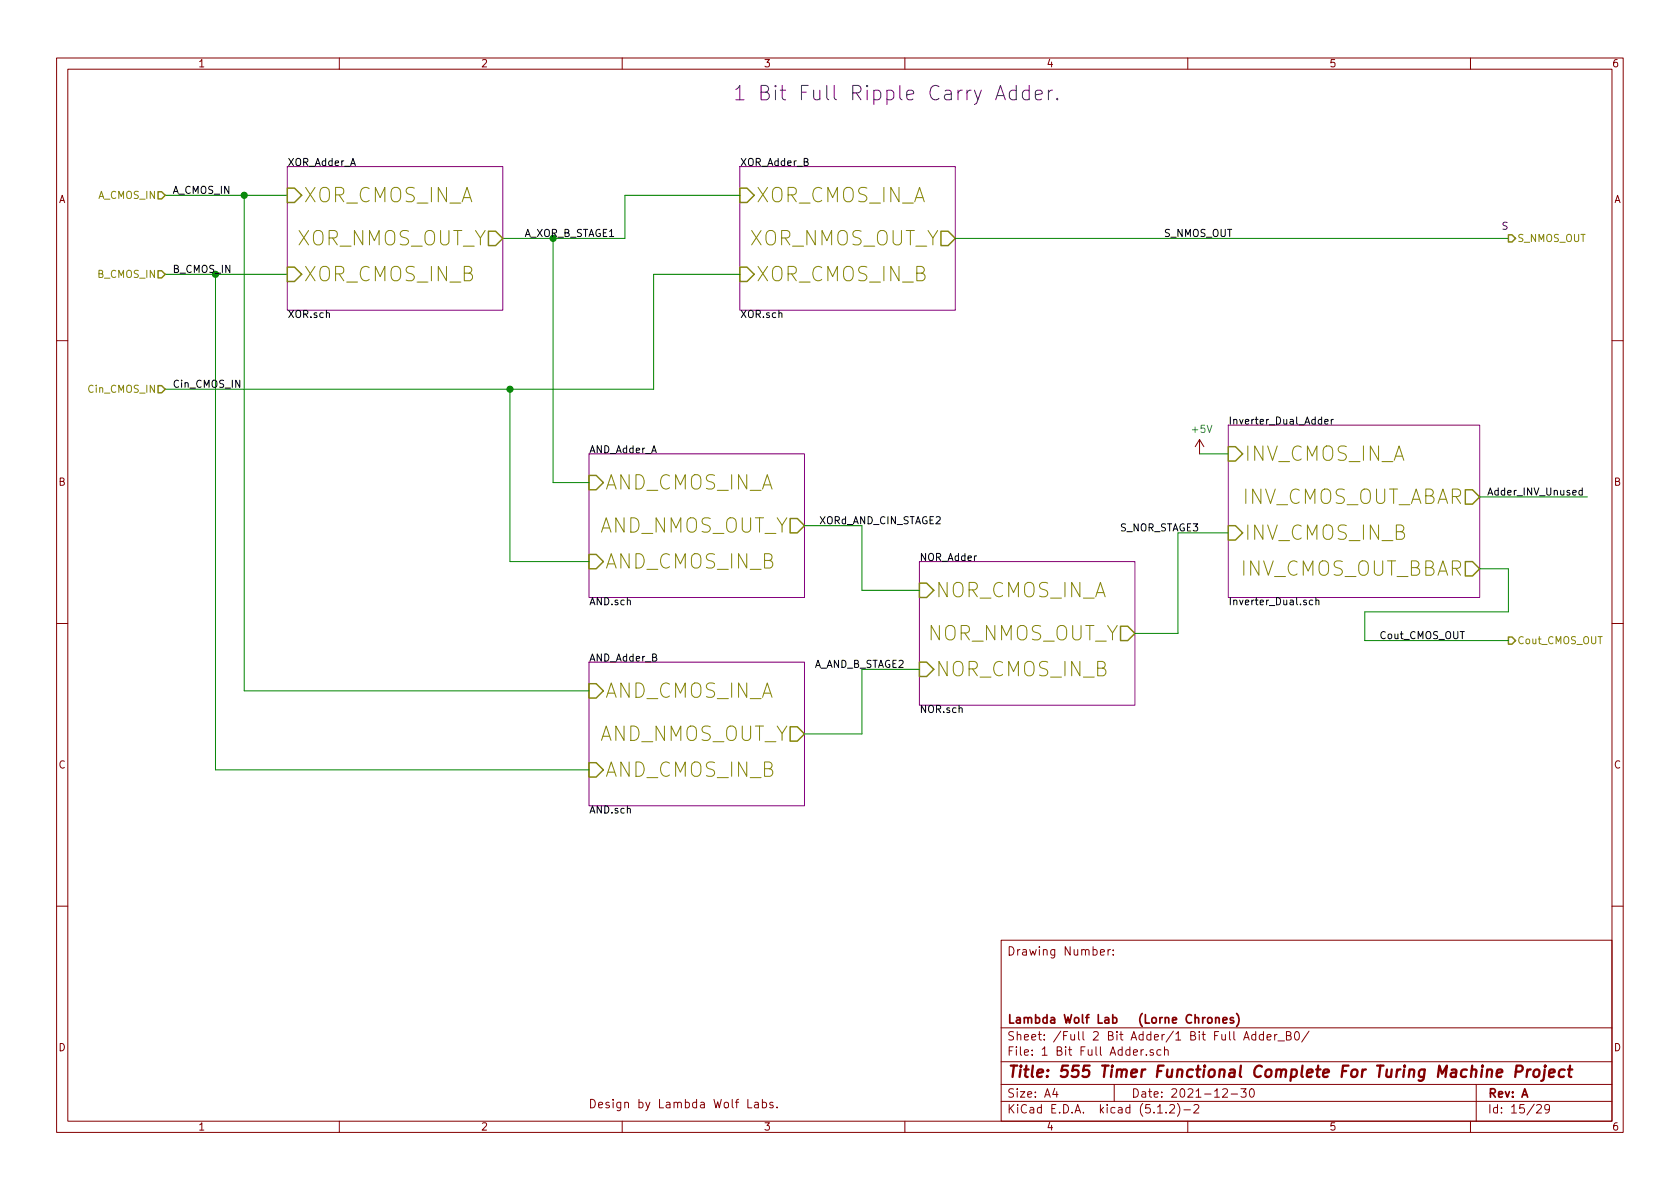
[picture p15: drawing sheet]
<svg xmlns="http://www.w3.org/2000/svg" width="297mm" height="210mm" viewBox="0 0 297 210" stroke-linecap="round" stroke-linejoin="round" font-family="sans-serif">
<defs><g id="words">
<text font-size="3.5" fill="#0000c2" x="129.5" y="17.8">1 Bit Full Ripple Carry Adder.</text>
<g font-size="3.5" fill="#848400">
<text x="53.6" y="35.8">XOR_CMOS_IN_A</text>
<text x="133.6" y="35.8">XOR_CMOS_IN_A</text>
<text x="52.1" y="43.4">XOR_NMOS_OUT_Y</text>
<text x="132.1" y="43.4">XOR_NMOS_OUT_Y</text>
<text x="53.6" y="49.8">XOR_CMOS_IN_B</text>
<text x="133.6" y="49.8">XOR_CMOS_IN_B</text>
<text x="220" y="81.5">INV_CMOS_IN_A</text>
<text x="106.9" y="86.6">AND_CMOS_IN_A</text>
<text x="218.7" y="89.1">INV_CMOS_OUT_ABAR</text>
<text x="105.4" y="94.2">AND_NMOS_OUT_Y</text>
<text x="220" y="95.5">INV_CMOS_IN_B</text>
<text x="106.9" y="100.6">AND_CMOS_IN_B</text>
<text x="218.7" y="101.8">INV_CMOS_OUT_BBAR</text>
<text x="165.4" y="105.7">NOR_CMOS_IN_A</text>
<text x="163.7" y="113.3">NOR_NMOS_OUT_Y</text>
<text x="165.4" y="119.6">NOR_CMOS_IN_B</text>
<text x="106.9" y="123.4">AND_CMOS_IN_A</text>
<text x="105.4" y="131.1">AND_NMOS_OUT_Y</text>
<text x="106.9" y="137.4">AND_CMOS_IN_B</text>
</g>
<text font-size="2.8" fill="#840000" x="178" y="190.5">Title: 555 Timer Functional Complete For Turing Machine Project</text>
<g font-size="2.1" fill="#840000">
<text x="178" y="169">Drawing Number:</text>
<text x="178" y="184">Sheet: /Full 2 Bit Adder/1 Bit Full Adder_B0/</text>
<text x="178" y="181">Lambda Wolf Lab</text>
<text x="197.1" y="181">(Lorne Chrones)</text>
<text x="178" y="186.7">File: 1 Bit Full Adder.sch</text>
<text x="104" y="196">Design by Lambda Wolf Labs.</text>
<text x="178" y="196.9">KiCad E.D.A. kicad (5.1.2)-2</text>
<text x="178" y="194.1">Size: A4</text>
<text x="200" y="194.1">Date: 2021-12-30</text>
<text x="263" y="194.1">Rev: A</text>
<text x="263" y="196.9">Id: 15/29</text>
</g>
<g font-size="1.8" fill="#840000">
<text x="35" y="11.9">1</text>
<text x="85" y="11.9">2</text>
<text x="135" y="11.9">3</text>
<text x="185" y="11.9">4</text>
<text x="235" y="11.9">5</text>
<text x="285" y="11.9">6</text>
<text x="10.4" y="35.9">A</text>
<text x="285.4" y="35.9">A</text>
<text x="10.4" y="85.9">B</text>
<text x="285.4" y="85.9">B</text>
<text x="10.4" y="135.9">C</text>
<text x="285.4" y="135.9">C</text>
<text x="10.4" y="185.9">D</text>
<text x="285.4" y="185.9">D</text>
<text x="35" y="199.9">1</text>
<text x="85" y="199.9">2</text>
<text x="135" y="199.9">3</text>
<text x="185" y="199.9">4</text>
<text x="235" y="199.9">5</text>
<text x="285" y="199.9">6</text>
</g>
<g font-size="1.8">
<text x="50.8" y="29.4">XOR_Adder_A</text>
<text x="130.8" y="29.4">XOR_Adder_B</text>
<text x="30.5" y="34.3">A_CMOS_IN</text>
<text x="92.7" y="41.9">A_XOR_B_STAGE1</text>
<text x="205.7" y="41.9">S_NMOS_OUT</text>
<text x="30.5" y="48.3">B_CMOS_IN</text>
<text x="50.8" y="56.2">XOR.sch</text>
<text x="130.8" y="56.2">XOR.sch</text>
<text x="30.5" y="68.6">Cin_CMOS_IN</text>
<text x="217.2" y="75.1">Inverter_Dual_Adder</text>
<text x="104.1" y="80.2">AND_Adder_A</text>
<text x="262.9" y="87.6">Adder_INV_Unused</text>
<text x="144.8" y="92.7">XORd_AND_CIN_STAGE2</text>
<text x="197.9" y="94">S_NOR_STAGE3</text>
<text x="162.6" y="99.2">NOR_Adder</text>
<text x="104.1" y="107">AND.sch</text>
<text x="217.2" y="107">Inverter_Dual.sch</text>
<text x="243.8" y="113">Cout_CMOS_OUT</text>
<text x="104.1" y="117">AND_Adder_B</text>
<text x="143.6" y="118.1">A_AND_B_STAGE2</text>
<text x="162.6" y="126.1">NOR.sch</text>
<text x="104.1" y="143.9">AND.sch</text>
</g>
<g font-size="1.8" fill="#848400">
<text x="17.4" y="35.2">A_CMOS_IN</text>
<text x="268.2" y="42.8">S_NMOS_OUT</text>
<text x="17.4" y="49.1">B_CMOS_IN</text>
<text x="15.8" y="69.5">Cin_CMOS_IN</text>
<text x="268.2" y="113.9">Cout_CMOS_OUT</text>
</g>
<text font-size="1.8" fill="#0000c2" x="265.4" y="40.6">S</text>
<text font-size="1.8" fill="#008484" x="210.9" y="76.5">+5V</text>
</g></defs>
<g fill="none" stroke="#840000" stroke-width=".18">
<path d="M10 10.3h277v189.9h-277zM12 12.2h273v186.1h-273zM60 10.3v1.9M110 10.3v1.9M160 10.3v1.9M210 10.3v1.9M260 10.3v1.9M10 60.2h2M212.1 77.7l-.8 1.3M212.1 77.7v2.6M212.1 77.7l.8 1.3M285 60.2h2"/>
<path d="M10 110.3h2M285 110.3h2M10 160.2h2M177 166.3h108v32h-108zM194.6 168.4l.7-.1-.1-.3-.4-.1-.2 .2v.7h.6M195.9 167.9v1M196.3 167.9l-.4 .3M196.8 168.8v.1M196.8 168v.1M285 160.2h2M60 198.3v1.9M110 198.3v1.9"/>
<path d="M132.2 194.4v1.5h.7M133.5 195h.5l.1 .9M134.1 195.3h-.5l-.2 .2 .2 .4 .5-.1M134.8 195l.4-.1 .3 .3v.6l-.3 .1-.4-.1M134.8 194.4v1.5M136.7 195l-.4-.1-.2 .2 .1 .2 .5 .2v.3h-.6M137.4 195.8v.1M160 198.3v1.9M177 194.8h108M177 191.8h108M177 187.8h108M177 181.8h108"/>
<path d="M186.5 192.5l-.4 1h1M186.8 193v1M197 191.8v3M201.8 185.6v1M202.2 185.6l-.4 .3M202.7 186.5v.1M203.9 185.7a.37 .37 0 0 0-.6 .1l.1 .2 .5 .2 .1 .1-.2 .3-.5-.1M204.7 196.8h.8M205.3 185.7l-.5-.1-.3 .3 .2 .6h.6M205.9 185.7h.1a.37 .37 0 0 1 .6 .1v.8M205.9 185.1v1.5M206.2 196.7v.1"/>
<path d="M206.8 195.5l.2-.2h.4l.2 .2 .1 .3-.1 .2-.8 .8h.9M208.2 195.1a1.71 1.71 0 0 1 0 2.3M209.3 196.3h1.2M210 198.3v1.9M211.1 195.5l.2-.2h.4l.3 .5-1 1h1M216.2 192.7l.2-.2h.4l.2 .5-.9 1h.9M217.7 193.5h1.1M219.4 192.5h.9l-.5 .6 .5 .1v.7l-.3 .1-.6-.1M219.9 183.9l.5-1.5 .5 1.5M220 183.5h.8M221.1 192.6l.2-.1a.8 .8 0 0 1 .5 .8 .8 .8 0 0 1-.5 .7 1 1 0 0 1-.2-1.4zM222 183l-.4-.1-.3 .3 .1 .6 .2 .1 .4-.1"/>
<path d="M222 182.4v1.5M223.4 183l-.4-.1-.3 .3v.6l.3 .1 .4-.1M223.4 182.4v1.5M224 183.4l.7-.1v-.3l-.5-.1-.2 .2 .1 .7h.6M225.4 182.9v1M225.8 182.9l-.4 .3M226 184.1h1.1M227.5 183.1l.7-.1v-.4l-.3-.2h-.4v1.5h.5l.2-.1 .1-.4-.1-.2-.3-.1M229.1 182.5l.1-.1a.8 .8 0 0 1 .6 .8 .8 .8 0 0 1-.6 .7 1 1 0 0 1-.1-1.4zM231.4 182.3l-1.3 2M260 198.3v1.9M261 191.8v6.5"/>
<path d="M271.7 195.5l.2-.2h.4l.2 .5-.9 1h.9M274 196l-.1 .1a.48 .48 0 0 1-.7 0v-.6a.48 .48 0 0 1 .7 0 1.27 1.27 0 0 1-.2 1.2l-.4 .1"/>
</g>
<path d="M264.6 189.8l1-.2v-.4h-.8l-.2 1 .2 .2 .6-.1M268 189.5h.8a.56 .56 0 0 0 .4-.5 .56 .56 0 0 0-.3-.6h-.8l-.2 2M270.1 189.1l-.2 1.3M270.6 189.1a.54 .54 0 0 0-.6 .4M271.3 189.3a.51 .51 0 0 1 .5-.2 .51 .51 0 0 1 .4 .4l-.1 .6a.54 .54 0 0 1-.5 .4 .54 .54 0 0 1-.5-.4zM273.1 189.1l-.2 1.7-.1 .2-.3 .1M273.2 188.4v.2l.1-.1-.1-.1v.2M273.9 189.8l1-.2-.1-.4-.5-.1-.4 .3v.9l.2 .1 .6-.1M276.7 189.2a.68 .68 0 0 0-1 .3l-.1 .6 .1 .2 .2 .1 .6-.1M277.2 189.1h.8M277.6 188.4l-.2 1.8 .1 .1 .3 .1" fill="none" stroke="#840000" stroke-width=".41"/>
<path d="M214.9 179.9v1M218.6 179.2a1.71 1.71 0 0 1 0 2.3M213.6 180.1l.2-.2 .4 .2v.7l-.2 .1-.4-.1zM214.9 180.1l.3-.2 .3 .1 .1 .9M216.2 180.4l.7-.1v-.3l-.5-.1-.2 .2 .1 .7h.6M218.1 180a.37 .37 0 0 0-.6 .1l.1 .3 .5 .1 .1 .1-.3 .3-.4-.1" fill="none" stroke="#840000" stroke-width=".3"/>
<path d="M50.8 29.5h38.1v25.4h-38.1zM130.8 29.5h38.1v25.4h-38.1zM217.2 75.2h44.4v30.5h-44.4zM104.1 80.3h38.1v25.4h-38.1zM162.6 99.3h38.1v25.4h-38.1zM104.1 117.1h38.1v25.4h-38.1z" fill="none" stroke="#840084" stroke-width=".18"/>
<g fill="none" stroke="#848400" stroke-width=".25">
<path d="M27.9 33.9h.7l.6 .6-.6 .7h-.7zM50.8 33.3h1.3l1.2 1.2-1.2 1.3h-1.3zM130.8 33.3h1.3l1.2 1.2-1.2 1.3h-1.3zM27.9 47.9h.7l.6 .6-.6 .6h-.7zM50.8 47.2h1.3l1.2 1.3-1.2 1.3h-1.3zM86.4 40.9h1.2l1.3 1.3-1.3 1.2h-1.2zM130.8 47.2h1.3l1.2 1.3-1.2 1.3h-1.3zM166.4 40.9h1.2l1.3 1.3-1.3 1.2h-1.2zM266.7 41.5h.6l.7 .7-.7 .6h-.6zM27.9 68.2h.7l.6 .6-.6 .7h-.7zM217.2 79h1.2l1.3 1.3-1.3 1.2h-1.2zM104.1 84.1h1.3l1.3 1.2-1.3 1.3h-1.3z"/>
<path d="M104.1 98h1.3l1.3 1.3-1.3 1.3h-1.3zM139.7 91.7h1.3l1.2 1.3-1.2 1.2h-1.3zM217.2 93h1.2l1.3 1.2-1.3 1.3h-1.2zM259.1 86.6h1.2l1.3 1.3-1.3 1.2h-1.2zM259.1 99.3h1.2l1.3 1.3-1.3 1.2h-1.2zM162.6 103.1h1.2l1.3 1.3-1.3 1.3h-1.2zM162.6 117.1h1.2l1.3 1.3-1.3 1.2h-1.2zM198.1 110.7h1.3l1.3 1.3-1.3 1.3h-1.3zM266.7 112.6h.6l.7 .7-.7 .6h-.6zM104.1 120.9h1.3l1.3 1.3-1.3 1.2h-1.3zM104.1 134.9h1.3l1.3 1.2-1.3 1.3h-1.3zM139.7 128.5h1.3l1.2 1.3-1.2 1.3h-1.3z"/>
</g>
<path d="M234.2 74.6l.6-.1v-.3h-.4l-.2 .1 .1 .6h.5M235.4 74.2v.8M235.7 74.2l-.3 .2M279.8 86.8l-.4-.1-.2 .2 .1 .6h.5M279.8 86.3v1.2M232.1 106.2l-.4-.1-.2 .2 .1 .6h.5M232.7 106.2l.1-.1 .3 .1 .1 .8M232.7 105.7v1.3" fill="none" stroke="#000" stroke-width=".18"/>
<g fill="none" stroke="#008400" stroke-width=".18">
<path d="M29.2 34.5h21.6M43.2 34.5v87.7h60.9M130.8 34.5h-20.3v7.7h-21.6M29.2 48.5h21.6M38.1 48.5v87.6h66M97.8 42.2v43.1h6.3M130.8 48.5h-15.2v20.3h-86.4M168.9 42.2h97.8M90.2 68.8v30.5h13.9M142.2 93h10.2v11.4h10.2M212.1 80.3h5.1M217.2 94.2h-8.9v17.8h-7.6"/>
<path d="M261.6 87.9h19.1M162.6 118.4h-10.2v11.4h-10.2M261.6 100.6h5.1v7.6h-25.4v5.1h25.4"/>
</g>
<g fill="#008400" stroke="#008400" stroke-width=".25">
<circle cx="43.2" cy="34.5" r=".51"/>
<circle cx="90.2" cy="68.8" r=".51"/>
</g>
<path d="M176 17.6l.9-2.5 .8 2.5M176.3 16.9h1.2M179.7 16.1l-.8-.2-.4 .5v.8l.2 .3 .2 .1 .8-.1M179.7 15.1v2.5M182 16.1l-.7-.2-.3 .2-.2 .3v.8l.2 .3 .3 .1 .7-.1M182 15.1v2.5M183.1 16.8l1.2-.2-.2-.5-.7-.2-.3 .4v1l.1 .2 .2 .1 .7-.1M185.4 15.9v1.7M186.1 15.9a.64 .64 0 0 0-.7 .5M186.9 17.4l.1 .1-.1 .1-.1-.1 .1-.1v.2" fill="none" stroke="#0000c2" stroke-width=".18"/>
<use href="#words"/>
</svg>
